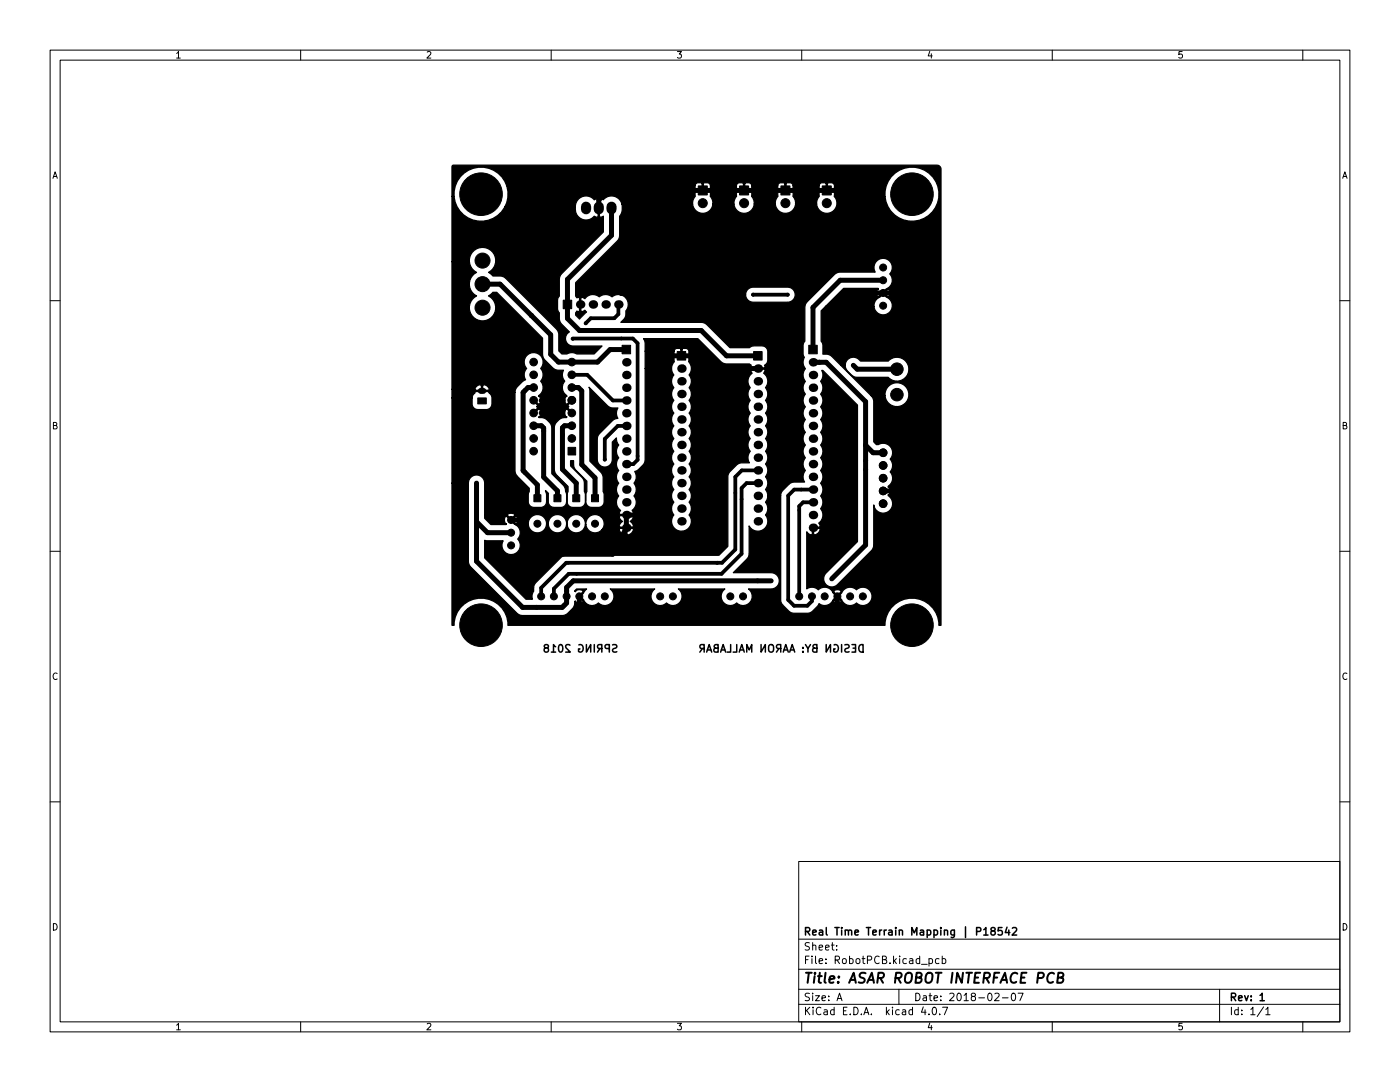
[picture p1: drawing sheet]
<svg xmlns="http://www.w3.org/2000/svg" width="279mm" height="216mm" viewBox="0 0 279 216" stroke-linecap="round" stroke-linejoin="round" font-family="sans-serif">
<g fill="none" stroke="#000" stroke-width=".2">
<path d="M10 10h259.4v195.9h-259.4zM12 12h255.4v191.9h-255.4zM35.2 10.7l.4-.4v1.3M35.2 11.6h.8M60 10v2M85.2 10.4l.5-.1 .3 .4-.8 .9h.8M110 10v2M135.2 10.3h.8l-.4 .5 .3 .1v.6l-.2 .1-.5-.1M160 10v2M185.6 10.2l-.4 1h.9M185.9 10.7v.9M210 10v2"/>
<path d="M235.9 10.3h-.6l-.1 .6 .2-.1h.5l.1 .2-.1 .5-.2 .1-.5-.1M260 10v2M10.6 35.6l.4-1.3 .4 1.3M10.7 35.2h.6M268 35.6l.4-1.3 .4 1.3M268.1 35.2h.6M10 60h2M267.4 60h2M10.7 84.9l.5-.1 .1-.4-.6-.1v1.3h.5l.1-.1 .1-.3-.3-.3M268.1 84.9l.5-.1 .1-.4-.6-.1v1.3h.5l.2-.4-.3-.3M10 110h2M267.4 110h2"/>
<path d="M11.4 134.4a.62 .62 0 0 0-.9 .4 .62 .62 0 0 0 .7 .8l.2-.1M268.8 134.4a.62 .62 0 0 0-.9 .4 .62 .62 0 0 0 .7 .8l.2-.1M10 160h2M267.4 160h2M159.4 171.9h108v32h-108zM10.7 184.3a.66 .66 0 0 1 .7 .6 .66 .66 0 0 1-.7 .7zM159.4 197.4h108M159.4 193.4h108M159.4 187.4h108M160.8 191.5h.5M161.5 190.8h-.7v1.5M161.5 198.2h-.5l-.2 .1v.4l.6 .3 .1 .4-.2 .3-.6-.1"/>
<path d="M161.5 188.1h-.5l-.2 .1v.5l.6 .2 .1 .4-.2 .3-.6-.1M162 190.8v.1M162 191.3v1M162.2 198.2v.1M162.2 188.7l.2-.1 .4 .1v.9M162.2 188.1v1.5M162.2 198.7v1M162.8 198.7h.7l-.7 1h.7M162.8 190.8v1.3l.2 .2M163.5 191.8l.7-.2-.1-.2-.4-.1-.2 .2v.7h.6M163.5 189.1l.7-.2-.1-.2-.4-.1-.2 .2v.7h.6M164 199.2l.8-.2-.1-.3h-.4l-.3 .2 .1 .7h.6"/>
<path d="M164.8 189.1l.7-.2-.1-.2-.4-.1-.2 .2v.7h.6M164.8 192.1v.2M164.8 191.4v.1M165.4 199.5v.2M165.4 198.7v.2M165.9 188.6h.6M166.1 188.1v1.3l.4 .2M166.7 191.6l.7-.1 .1-.2v-.4l-.2-.1h-.6v1.5M167 189.4v.2M167 188.7v.1M167 199.7l.5-1.5 .5 1.5M167 191.6l.5 .7"/>
<path d="M167.2 199.2h.7M168.2 191.4l.2-.1 .4 .1 .1 .6-.1 .2-.4 .1-.2-.2zM169.5 191.4l.5-.1 .3 .3-.2 .6h-.6M169.5 190.8v1.5M171 191.4l.3-.1 .3 .3v.4l-.3 .3-.3-.1-.2-.2zM172 191.3h.6M172.3 190.8v1.3l.3 .2M173.1 191.6l.7-.1 .2-.2-.1-.4-.2-.1h-.6v1.5M175.5 190.9a.71 .71 0 0 0-1 .5 .71 .71 0 0 0 .7 .9l.3-.2M176.1 191.5l.7-.1 .1-.2-.1-.3-.7-.1v1.5h.6l.3-.3a.39 .39 0 0 0-.4-.5M177.6 192.1v.2M178.3 190.8v1.5"/>
<path d="M178.5 191.7l.4 .6M178.9 191.3l-.6 .6M179.4 197.4v3M179.5 190.8v.1M179.5 191.3v1M180.9 191.4l-.4-.1-.3 .3 .1 .6h.6M181.5 191.4h.6l.1 .9M182.2 191.6l-.5 .1-.2 .2 .2 .4 .5-.1M182.8 198.2a.76 .76 0 0 1 .8 .7 .76 .76 0 0 1-.8 .8zM183.5 191.4l-.4-.1-.3 .3 .2 .6h.5M183.5 190.8v1.5M183.9 192.4h1.1"/>
<path d="M184.3 198.7h.5l.1 1M184.9 199l-.5 .1-.2 .2 .2 .4 .5-.1M185.4 191.4l.4-.1 .3 .3-.1 .6h-.6M185.4 198.7h.6M185.4 191.3v1.5M185.6 198.2v1.3l.4 .2M186.4 199.2l.7-.2-.1-.3h-.4l-.2 .2 .1 .7h.5M187.4 191.4l-.4-.1-.3 .3 .1 .6h.6M187.8 199.5v.2M187.8 198.7v.2M188 191.4l.5-.1 .3 .3-.2 .6h-.6M188 190.8v1.5"/>
<path d="M189.5 198.3l.6-.1 .3 .4-.9 1.1h.9M191.1 198.3l.2-.1a.8 .8 0 0 1 .5 .7 .8 .8 0 0 1-.5 .8l-.2-.2-.1-.4zM192.4 198.6l.4-.4v1.5M192.4 199.7h.9M194.1 198.8l-.3-.3 .1-.2 .2-.1h.4l.2 .3-.1 .2-.6 .2-.2 .2 .1 .4 .2 .2 .4-.1 .2-.2-.1-.4-.2-.2M195.3 199.1h1.2M197.3 198.2h.2a.8 .8 0 0 1 .5 .7 .8 .8 0 0 1-.5 .8 1 1 0 0 1-.2-1.5zM198.5 198.3l.6-.1 .3 .4-.9 1.1h.9M200 199.1h1.2M202 198.2h.2a.8 .8 0 0 1 .5 .7 .8 .8 0 0 1-.5 .8 1 1 0 0 1-.2-1.5zM203.2 198.2h1l-.7 1.5M243.4 197.4v6.5"/>
<path d="M268.1 184.3a.66 .66 0 0 1 .7 .6 .66 .66 0 0 1-.7 .7zM35.2 204.6l.4-.4v1.3M35.2 205.5h.8M60 203.9v2M85.2 204.3l.5-.1 .3 .4-.8 .9h.8M110 203.9v2M135.2 204.2h.8l-.4 .5 .3 .1v.6l-.2 .1-.5-.1M159.4 200.4h108M160 203.9v2M160.8 201v1.5M161 201.6l.6 .9M161.6 201l-.8 .8"/>
<path d="M162.3 201v.1M162.3 201.5v1M163.8 201.1a.71 .71 0 0 0-1 .5 .71 .71 0 0 0 .7 .9l.3-.2M164.5 201.5h.5l.1 1M165.1 201.8l-.5 .1-.2 .2 .2 .4 .5-.1M166.5 201.5h-.5l-.2 .3 .1 .6h.6M166.5 201v1.5M168.3 201.7h.5M169 201h-.7v1.5h.7M169.7 202.3v.2M170.4 201a.76 .76 0 0 1 .9 .7 .76 .76 0 0 1-.9 .8zM171.9 202.3v.2"/>
<path d="M172.4 202.5l.5-1.5 .5 1.5M172.5 202h.8M173.9 202.3v.2M176.9 201v1.5M177 201.9l.5 .6M177.5 201.5l-.6 .5M178.1 201v.1M178.1 201.5v1M179.5 201.5h-.5l-.2 .3 .1 .6h.6M180.1 201.5h.6l.1 1M180.8 201.8l-.5 .1-.3 .2 .3 .4 .5-.1M182.1 201.5h-.4l-.3 .3 .1 .6h.6"/>
<path d="M182.1 201v1.5M184.3 200.9l-.4 1.1h.9M184.6 201.5v1M185.4 202.3v.2M185.6 204.1l-.4 1h.9M185.9 204.6v.9M186.3 201h.1a.8 .8 0 0 1 .5 .7 .8 .8 0 0 1-.5 .8 1 1 0 0 1-.1-1.5zM187.5 202.3v.2M188.1 201h1l-.6 1.5M210 203.9v2M235.9 204.2h-.6l-.1 .6 .2-.1h.5l.1 .2-.1 .5-.2 .1-.5-.1M245.8 201v1.5"/>
<path d="M247.1 201.5h-.4l-.3 .3 .1 .6h.6M247.1 201v1.5M247.8 202.3v.2M247.8 201.5v.2M249.6 201.4l.4-.4v1.5M249.6 202.5h.9M252.2 200.9l-1.3 1.9M252.6 201.4l.4-.4v1.5M252.6 202.5h.9M260 203.9v2"/>
</g>
<g fill="none" stroke="#000" stroke-width=".3">
<path d="M108.9 129.3l-.3 .2v.3l.3 .3 .4-.1 .2-.5-.2-.2-.6-.2-.1-.2 .1-.2 .5-.1 .2 .2 .1 .2-.3 .3M110 130.1h.9M110.9 129l-.4-.4v1.5M111.6 128.8l.2-.2a.8 .8 0 0 1 .5 .8 .8 .8 0 0 1-.5 .7l-.2-.1-.1-.5zM113.7 128.8l-.5-.2-.3 .4 .9 1.1h-.9M115.5 128.7a.7 .7 0 0 1 .9 .7 .7 .7 0 0 1-.9 .6v-.5h.2M117 128.6v1.5l.9-1.5v1.5M118.6 128.6v1.5M119.7 129.4l-.5 .7M120.1 129.4l-.7-.1-.2-.2 .1-.3 .2-.2h.6v1.5M121.6 129.4l-.7-.1-.2-.2 .1-.3 .2-.2h.6v1.5M122.2 128.7l.6-.1 .2 .2v.4l-.6 .3-.2 .3 .3 .3 .6-.1"/>
<path d="M140.2 129.4l-.5 .7M140.5 129.4l-.7-.1-.1-.2v-.3l.3-.2h.5v1.5M141 130.1l.5-1.5 .5 1.5M141.2 129.7h.7M142.8 129.3a.4 .4 0 0 0-.4 .4 .4 .4 0 0 0 .3 .4h.6v-1.5l-.7 .2-.1 .2 .2 .3h.6M143.8 130.1l.5-1.5 .5 1.5M144 129.7h.7M145.8 128.6v1.5h-.7M147 128.6v1.5h-.7M147.5 130.1l.5-1.5 .5 1.5M147.7 129.7h.7M149 130.1v-1.5l.5 1.1 .5-1.1v1.5"/>
<path d="M151.9 128.6v1.5l.8-1.5v1.5M153.5 128.8a.5 .5 0 0 1 .5-.2 .5 .5 0 0 1 .4 .5v.5a.5 .5 0 0 1-.5 .5 .5 .5 0 0 1-.5-.5zM155.5 129.4l-.5 .7M155.8 129.4l-.7-.1-.1-.2v-.3l.2-.2h.6v1.5M156.3 130.1l.5-1.5 .5 1.5M156.5 129.7h.7M157.6 130.1l.5-1.5 .5 1.5M157.7 129.7h.8M160.2 130v.1M160.2 129.2v.1M160.7 128.6l.5 .8 .5-.8M161.2 129.4v.7"/>
<path d="M162.5 129.3a.4 .4 0 0 0-.3 .4 .4 .4 0 0 0 .3 .4h.5v-1.5l-.7 .2-.1 .2 .2 .3h.6M164.9 128.6v1.5l.8-1.5v1.5M166.5 128.7a.7 .7 0 0 1 .8 .7 .7 .7 0 0 1-.8 .6l-.1-.5h.3M168 128.6v1.5M168.6 128.7l.6-.1 .2 .2v.4l-.7 .3-.1 .3 .3 .3 .6-.1M170 128.6h.7v1.5h-.7M170.2 129.3h.5M171.7 128.7l.5-.1v1.5a.79 .79 0 0 1-.8-.5 .79 .79 0 0 1 .3-.9zM160.8 185.9l.7-.1 .1-.2-.1-.4-.2-.1h-.5v1.5M161.1 185.9l.5 .7M162.2 186.1l.7-.2-.1-.2-.4-.1-.2 .2 .1 .7h.5M163.5 185.7h.6l.1 .9"/>
<path d="M164.2 185.9l-.5 .1-.2 .2 .2 .4 .5-.1M164.9 185.1v1.3l.2 .2M166.6 185.1h.9M167 185.1v1.5M168 185.1v.1M168 185.6v1M168.7 185.7l.2-.1 .4 .1v.9M168.7 185.6v1M169.3 185.8l.2-.2 .4 .1 .1 .9M170.6 186.1l.7-.2v-.2l-.5-.1-.2 .2 .1 .7h.6M172.9 185.1h.9M173.3 185.1v1.5"/>
<path d="M174.2 186.1l.7-.2-.1-.2-.4-.1-.2 .2 .1 .7h.5M175.5 185.6v1M176 185.6l-.5 .3M176.5 185.6v1M176.9 185.6l-.4 .3M177.4 185.7h.6v.9M178 185.9l-.5 .1-.2 .2 .2 .4 .5-.1M178.8 185.1v.1M178.8 185.6v1M179.5 185.7l.2-.1 .3 .1 .1 .9M179.5 185.6v1M182 186.6v-1.5l.5 1 .5-1v1.5"/>
<path d="M183.7 185.7h.6v.9M184.3 185.9l-.5 .1-.2 .2 .2 .4 .5-.1M185 185.7l.5-.1 .3 .3-.2 .6h-.6M185 185.6v1.5M186.4 185.7l.4-.1 .3 .3-.1 .6h-.6M186.4 185.6v1.5M187.8 185.1v.1M187.8 185.6v1M188.5 185.7l.2-.1 .3 .1 .1 .9M188.5 185.6v1M190.5 185.6v1.2l-.3 .3-.4-.1M190.5 185.7l-.5-.1-.2 .3 .1 .6h.6"/>
<path d="M192.7 184.9v2.2M194.9 185.9l.7-.1 .2-.2-.1-.4-.2-.1h-.6v1.5M196.3 185.5l.5-.4v1.5M196.3 186.6h.9M198 185.7l-.2-.3v-.2l.2-.1h.5l.1 .3-.1 .2-.6 .2-.1 .2v.3l.2 .3 .5-.1 .1-.2-.1-.4-.2-.2M200 185.1h-.7l-.1 .7 .2-.1h.5l.1 .2v.5l-.2 .2-.6-.2M201 185l-.4 1.1h.9M201.3 185.6v1M202 185.2l.6-.1 .3 .4-.9 1.1h.9M245.8 199l.7-.1 .1-.2-.1-.4-.2-.1h-.5v1.5M246.1 199l.5 .7M247.2 199.2l.7-.2-.1-.3h-.4l-.2 .2 .1 .7h.5"/>
<path d="M248.4 198.7l.4 1 .3-1M249.7 199.5v.2M249.7 198.7v.2M251.5 198.6l.4-.4v1.5M251.5 199.7h.8"/>
</g>
<g fill="none" stroke="#000" stroke-width=".4">
<path d="M160.9 194.1h1.1M161.4 194.1l-.2 2M162.6 194.8l-.2 1.3M162.7 194.1l-.1 .2M163.2 194.8h.8M163.6 194.1l-.2 1.7 .1 .2 .3 .1M164.8 194.1l-.3 1.7 .3 .3M165.5 195.4l1-.2v-.3h-.8l-.2 .9 .2 .3 .6-.1M167.3 195.9v.2M167.4 194.9v.2M169.5 196.1l.9-2 .4 2M169.7 195.5h1"/>
<path d="M172.7 194.2a.85 .85 0 0 0-1 .1 .45 .45 0 0 0 .2 .8l.5 .1a.51 .51 0 0 1 .1 .6 .51 .51 0 0 1-.4 .3l-.7-.1M173.1 196.1l.9-2 .4 2M173.3 195.5h1M175.2 195.2l1-.1a.52 .52 0 0 0 .2-.5 .52 .52 0 0 0-.3-.5h-.8l-.2 2M175.7 195.2l.5 .9M178.7 195.2l1-.1a.52 .52 0 0 0 .3-.5 .52 .52 0 0 0-.4-.5h-.7l-.3 2M179.2 195.2l.5 .9M180.8 194.4a.69 .69 0 0 1 1.2 0 1.47 1.47 0 0 1-.6 1.7l-.6-.1a1.5 1.5 0 0 1 0-1.6zM182.8 195.1h.7l.3-.2a.45 .45 0 0 0-.2-.8h-.7l-.2 2 1-.1a.51 .51 0 0 0 .2-.5 .51 .51 0 0 0-.4-.4M184.9 194.4a.69 .69 0 0 1 1.2 0 1.47 1.47 0 0 1-.6 1.7l-.6-.1a1.5 1.5 0 0 1 0-1.6zM186.8 194.1h1.1M187.3 194.1l-.2 2"/>
<path d="M190.1 194.1l-.3 2M192.2 194.1l-.3 2-.9-2-.2 2M192.9 194.1h1.1M193.4 194.1l-.2 2M194.5 195.1h.7M195.6 194.1h-.9l-.3 2h1M196.3 195.2l1-.1a.52 .52 0 0 0 .3-.5 .52 .52 0 0 0-.4-.5h-.7l-.3 2M196.8 195.2l.6 .9M198.4 195.1h.6M199.4 194.1h-.9l-.3 2M199.7 196.1l.9-2 .4 2M199.9 195.5h1"/>
<path d="M203 194.3a.88 .88 0 0 0-1 0 .88 .88 0 0 0-.3 .9 .69 .69 0 0 0 .3 .8 .69 .69 0 0 0 .8-.1M203.8 195.1h.6M204.9 194.1h-1l-.2 2h.9M207.1 195.2l1-.1a.52 .52 0 0 0 .2-.5 .52 .52 0 0 0-.3-.5h-.8l-.2 2M210.4 194.3a.88 .88 0 0 0-1.1 0 .88 .88 0 0 0-.3 .9 .69 .69 0 0 0 .3 .8 .69 .69 0 0 0 .8-.1M211.1 195.1h.7l.3-.2a.45 .45 0 0 0-.2-.8h-.7l-.2 2 .9-.1a.51 .51 0 0 0 .3-.5 .51 .51 0 0 0-.4-.4"/>
</g>
<g fill="#000" stroke="#000" stroke-width=".2">
<path d="M139.3 37.1h1.9v1.8h-1.9zM147.6 37.1h1.8v1.8h-1.8zM155.9 37.1h1.7v1.8h-1.7zM164.1 37.1h1.8v1.8h-1.8zM112.4 59.9h1.7v1.7h-1.7zM124.2 68.9h1.6v1.7h-1.6zM135.2 70.1h1.7v1.7h-1.7zM150.4 70.1h1.7v1.7h-1.7zM161.4 68.9h1.7v1.7h-1.7zM95.4 79.4h1.7v1.2h-1.7zM106.6 98.7h1.3v1.4h-1.3zM110.6 98.7h1.3v1.4h-1.3z"/>
<path d="M114.3 98.7h1.4v1.4h-1.4zM113.4 89.3h1.5v1.5h-1.5zM118.1 98.7h1.3v1.4h-1.3z"/>
<circle cx="96" cy="38.7" r="4.2"/>
<circle cx="182" cy="38.7" r="4.2"/>
<circle cx="96.3" cy="56.7" r="1.5"/>
<circle cx="96.3" cy="52" r="1.5"/>
<circle cx="140.2" cy="40.5" r=".9"/>
<circle cx="148.5" cy="40.5" r=".9"/>
<circle cx="150.3" cy="58.8" r=".3"/>
<circle cx="156.7" cy="40.5" r=".9"/>
<circle cx="157.2" cy="58.8" r=".3"/>
<circle cx="165" cy="40.5" r=".9"/>
<circle cx="176.3" cy="55.9" r=".7"/>
<circle cx="176.3" cy="58.5" r=".7"/>
<circle cx="176.3" cy="53.4" r=".7"/>
<circle cx="96.3" cy="61.4" r="1.5"/>
<circle cx="106.5" cy="72.2" r=".76"/>
<circle cx="106.5" cy="77.3" r=".76"/>
<circle cx="106.5" cy="74.8" r=".76"/>
<circle cx="106.5" cy="79.9" r=".76"/>
<circle cx="108" cy="79.9" r=".3"/>
<circle cx="109.6" cy="79.9" r=".3"/>
<circle cx="110.9" cy="79.9" r=".3"/>
<circle cx="112.4" cy="79.9" r=".3"/>
<circle cx="114.1" cy="74.8" r=".76"/>
<circle cx="114.1" cy="72.2" r=".76"/>
<circle cx="114.1" cy="79.9" r=".76"/>
<circle cx="114.1" cy="77.3" r=".76"/>
<circle cx="114.3" cy="67.6" r=".3"/>
<circle cx="116.9" cy="64.5" r=".3"/>
<circle cx="170.3" cy="72.9" r=".3"/>
<circle cx="170.3" cy="61.3" r=".3"/>
<circle cx="176.3" cy="61" r=".7"/>
<circle cx="179" cy="78.7" r="1.25"/>
<circle cx="179" cy="73.7" r="1.25"/>
<circle cx="95.1" cy="96.4" r=".3"/>
<circle cx="106.5" cy="82.4" r=".76"/>
<circle cx="106.5" cy="87.5" r=".76"/>
<circle cx="106.5" cy="90" r=".76"/>
<circle cx="106.5" cy="84.9" r=".76"/>
<circle cx="108" cy="82.4" r=".3"/>
<circle cx="108.8" cy="81" r=".3"/>
<circle cx="109.6" cy="82.4" r=".3"/>
<circle cx="111" cy="82.4" r=".3"/>
<circle cx="111.6" cy="81" r=".3"/>
<circle cx="112.3" cy="82.4" r=".3"/>
<circle cx="114.1" cy="87.5" r=".76"/>
<circle cx="114.1" cy="82.4" r=".76"/>
<circle cx="114.1" cy="84.9" r=".76"/>
<circle cx="120.7" cy="91.7" r=".3"/>
<circle cx="176.3" cy="98" r=".76"/>
<circle cx="176.3" cy="95.4" r=".76"/>
<circle cx="176.3" cy="90.3" r=".76"/>
<circle cx="176.3" cy="92.9" r=".76"/>
<circle cx="102" cy="108.8" r=".7"/>
<circle cx="102" cy="106.3" r=".7"/>
<circle cx="102" cy="103.7" r=".7"/>
<circle cx="107.2" cy="104.5" r=".7"/>
<circle cx="108" cy="119" r=".7"/>
<circle cx="110.5" cy="119" r=".7"/>
<circle cx="111.2" cy="104.5" r=".7"/>
<circle cx="113.1" cy="119" r=".7"/>
<circle cx="115" cy="104.5" r=".7"/>
<circle cx="115.6" cy="119" r=".7"/>
<circle cx="118.2" cy="119" r=".7"/>
<circle cx="118.8" cy="104.5" r=".7"/>
<circle cx="120.7" cy="119" r=".7"/>
<circle cx="131.7" cy="119" r=".7"/>
<circle cx="134.3" cy="119" r=".7"/>
<circle cx="145.7" cy="119" r=".7"/>
<circle cx="148.3" cy="119" r=".7"/>
<circle cx="153.9" cy="115.9" r=".3"/>
<circle cx="159.5" cy="119" r=".7"/>
<circle cx="162" cy="119" r=".7"/>
<circle cx="164.6" cy="119" r=".7"/>
<circle cx="166" cy="115.5" r=".3"/>
<circle cx="167.1" cy="119" r=".7"/>
<circle cx="169.7" cy="119" r=".7"/>
<circle cx="172.2" cy="119" r=".7"/>
<circle cx="176.3" cy="100.5" r=".76"/>
<circle cx="96" cy="124.7" r="4.2"/>
<circle cx="109.6" cy="123.5" r=".3"/>
<circle cx="182" cy="124.7" r="4.2"/>
</g>
<path d="M117 41.2v.6M119.5 41.2v.6M122 41.2v.6" fill="none" stroke="#000" stroke-width="2"/>
<g fill="#000">
<circle cx="115.8" cy="60.7" r=".85"/>
<circle cx="118.3" cy="60.7" r=".85"/>
<circle cx="120.9" cy="60.7" r=".85"/>
<circle cx="123.4" cy="60.7" r=".85"/>
<circle cx="125" cy="74.8" r=".85"/>
<circle cx="125" cy="72.3" r=".85"/>
<circle cx="125" cy="77.4" r=".85"/>
<circle cx="125" cy="79.9" r=".85"/>
<circle cx="136" cy="73.5" r=".85"/>
<circle cx="136" cy="76.1" r=".85"/>
<circle cx="136" cy="78.6" r=".85"/>
<circle cx="151.2" cy="73.5" r=".85"/>
<circle cx="151.2" cy="78.6" r=".85"/>
<circle cx="151.2" cy="76.1" r=".85"/>
<circle cx="162.3" cy="72.3" r=".85"/>
<circle cx="162.3" cy="77.4" r=".85"/>
<circle cx="162.3" cy="74.8" r=".85"/>
<circle cx="162.3" cy="79.9" r=".85"/>
<circle cx="125" cy="85" r=".85"/>
<circle cx="125" cy="90.1" r=".85"/>
<circle cx="125" cy="92.6" r=".85"/>
<circle cx="125" cy="82.4" r=".85"/>
<circle cx="125" cy="95.1" r=".85"/>
<circle cx="125" cy="97.7" r=".85"/>
<circle cx="125" cy="87.5" r=".85"/>
<circle cx="136" cy="81.2" r=".85"/>
<circle cx="136" cy="83.7" r=".85"/>
<circle cx="136" cy="86.2" r=".85"/>
<circle cx="136" cy="88.8" r=".85"/>
<circle cx="136" cy="93.9" r=".85"/>
<circle cx="136" cy="98.9" r=".85"/>
<circle cx="136" cy="91.3" r=".85"/>
<circle cx="136" cy="96.4" r=".85"/>
<circle cx="151.2" cy="98.9" r=".85"/>
<circle cx="151.2" cy="81.2" r=".85"/>
<circle cx="151.2" cy="86.2" r=".85"/>
<circle cx="151.2" cy="91.3" r=".85"/>
<circle cx="151.2" cy="93.9" r=".85"/>
<circle cx="151.2" cy="83.7" r=".85"/>
<circle cx="151.2" cy="88.8" r=".85"/>
<circle cx="151.2" cy="96.4" r=".85"/>
<circle cx="162.3" cy="95.1" r=".85"/>
<circle cx="162.3" cy="82.4" r=".85"/>
<circle cx="162.3" cy="97.7" r=".85"/>
<circle cx="162.3" cy="85" r=".85"/>
<circle cx="162.3" cy="87.5" r=".85"/>
<circle cx="162.3" cy="90.1" r=".85"/>
<circle cx="162.3" cy="92.6" r=".85"/>
<circle cx="125" cy="102.8" r=".85"/>
<circle cx="125" cy="105.3" r=".85"/>
<circle cx="125" cy="100.2" r=".85"/>
<circle cx="136" cy="101.5" r=".85"/>
<circle cx="136" cy="104" r=".85"/>
<circle cx="151.2" cy="104" r=".85"/>
<circle cx="151.2" cy="101.5" r=".85"/>
<circle cx="162.3" cy="105.3" r=".85"/>
<circle cx="162.3" cy="100.2" r=".85"/>
<circle cx="162.3" cy="102.8" r=".85"/>
<circle cx="111.1" cy="123.5" r=".5"/>
</g>
<path d="M96 78h.4" fill="none" stroke="#000" stroke-width="1.2"/>
<g fill="none" stroke="#000" stroke-width="1">
<path d="M96.3 56.7h3.5l10.1 10.1v3.9l1.6 1.6h7.7l2.6-2.6h3.2M119.5 41.5v-1.6l1.9-1.9h50.3l11 11v55.4M122 41.5v5.5l-8.8 8.7v7.9l2.5 2.4h24.2l5.1 5h6.2M176.3 55.9h-8.6l-5.4 5.4v8.4M182.7 56.6l-1.8 1.9h-7.8l-2.8 2.8M106.5 77.3h-1.1l-1 1v15.6l2.8 2.9v2.6M106.5 79.9h.1M108 79.9h1.6M110.9 79.9h1.5M114.1 77.3h1.3l.7 .7v14.7l2.7 2.7v4M151.2 73.5h-7.7l-2.5-2.5h-8l-2.7 2.7v26l-3.1 3.1h-2.2v2.5l-2.7 5.3h-13.8l-4.7-6.8h-1.8M162.3 72.3h2.6l7.8 7.8v28.7l-6.7 6.7"/>
<path d="M170.3 72.9l.8 .8h8.1M95.1 96.4v15.6l9.2 9.2h7.9l.9-.9v-3.1l1.3-1.3h39.5M106.5 85h1.6l.4 .4v9.8l2.7 2.8v1.4M106.5 82.1v.3M108 82.4h1.6M108.8 81h2.8M111 82.4l1.2-.1 .1 .1M114.1 85h-1.4l-.5 .4v8.3l2.8 2.7v3M172.7 88.8l1.5 1.5h2.1M182.7 97.1l-.9 .9h-5.5v.2M95.1 104.1l2.2 2.2h4.7M115.6 119v1.9l2.6 2.6"/>
<path d="M167 119h.1v3.2l1.3 1.3M182.7 104.5v8l-11 11h-62.1"/>
</g>
<path d="M150.3 58.8h6.9M114.1 74.8h3.1l5.1 5.1h2.7M114.4 67.6h11.9l.9 .9v23.2l-.8 .9h-1.4M123.4 60.7v2l-.8 .8h-4.7l-1 1M125 85h-1.7l-2.6 2.6v4.1M151.2 96.4h-2.2l-1 1v13.1l-4 4h-30.5l-3 3v1.5M151.2 93.9h-3.2l-1.2 1.2v14.6l-2.7 2.6h-31.1l-5 5v1.7M162.3 97.7h-3.8l-1.2 1.2v20.8l1.2 1.2h2.6l.9-.9v-1M162.3 100.2h-2l-.8 .8v18" fill="none" stroke="#000" stroke-width=".75"/>
<path d="M90.3 33h96.6l.7 .2 .2 .6v91h-.4v-.6a5.4 5.4 0 0 0-5.7-4.8 5.4 5.4 0 0 0-5.1 5.4h-75.2v-.6a5.4 5.4 0 0 0-5.7-4.8 5.4 5.4 0 0 0-5.1 5.4h-.4v-28.4h3.3v15.6l.1 .6 .3 .5 9.2 9.3 .6 .3 .6 .1h7.9l.6-.1 1.6-1.5 .3-.5v-.7l.2-.1v.3l.5 .1 .9-.1 .1-.3-1-.9 1-.9-.1-.3-.8-.1-.6 .1v.3l-.2-.1 .4-.5h2l-1.3 1.5 .7 .7a1.82 1.82 0 0 0 2.9 .6 1.83 1.83 0 0 0 2.7-.1 1.83 1.83 0 0 0-.3-2.7l8.8 .1a1.83 1.83 0 0 0-.2 2.6 1.83 1.83 0 0 0 2.6 .1 1.83 1.83 0 0 0 2.7-.1 1.83 1.83 0 0 0-.3-2.7l9.2 .1a1.83 1.83 0 0 0-.2 2.6 1.83 1.83 0 0 0 2.6 .1 1.83 1.83 0 0 0 2.7-.1 1.83 1.83 0 0 0-.3-2.7h4.8a1.63 1.63 0 0 0 1.3-1.8 1.63 1.63 0 0 0-1.6-1.4h-7.5l3-3.2 .1-.6v-5.6l.1 .2a1.98 1.98 0 0 0 2.8 .5 1.98 1.98 0 0 0 .4-2.9 1.94 1.94 0 0 0 0-2.5l.3-.5 .1-.8h2.6v20.8l.2 .8 1.6 1.6 .9 .3 3.2-.1 1.4-1.3 .4-.6 .2 .2a1.83 1.83 0 0 0 2.5-.7h.2v.3l.5 .1 .9-.1 .1-.3-.8-.7-.7 .7h-.2l.7-.9h.4l.7 .8a1.82 1.82 0 0 0 2.9 .5 1.83 1.83 0 0 0 2.6 0 1.83 1.83 0 0 0 0-2.6 1.83 1.83 0 0 0-2.6 0 1.82 1.82 0 0 0-2.9 .6l-.7 .7h-.4l-.7-.9h.2l.7 .7 .8-.7a.78 .78 0 0 0-1.1-.4l-.4 .1v.3h-.2a1.82 1.82 0 0 0-2.9-.4 1.8 1.8 0 0 0-2.3-.2v-11.4l.2 .2a.81 .81 0 0 0 .9 .3v-1.2h.3v1.2l.2 .2 .7-.5 .4-.6-.1-.3h-1.5v-.2h1.5a.62 .62 0 0 0-.2-.8 1.96 1.96 0 0 0 .4-2.9 1.94 1.94 0 0 0 0-2.5 1.94 1.94 0 0 0 0-2.6 1.94 1.94 0 0 0 0-2.5 1.94 1.94 0 0 0 0-2.6 1.94 1.94 0 0 0 0-2.5 1.94 1.94 0 0 0 0-2.5 1.94 1.94 0 0 0 0-2.6 1.94 1.94 0 0 0 0-2.5 1.94 1.94 0 0 0 0-2.6 1.94 1.94 0 0 0 0-2.5l.4-.9v-.7l-.2-.6h.2l6.9 6.9v27.3l-6.5 6.5a1.63 1.63 0 0 0 .4 2.2 1.63 1.63 0 0 0 2.2-.1l6.7-6.8 .3-.5 .2-.6v-8a1.89 1.89 0 0 0 2.9 1.3 1.89 1.89 0 0 0 0-3.2l-.1-.2a.84 .84 0 0 0 .4-1.1l-.1-.4h-.3l.2-.3a1.98 1.98 0 0 0 .3-2.8 1.99 1.99 0 0 0 0-2.5 1.89 1.89 0 0 0 0-2.5 1.89 1.89 0 0 0-2.4-.4h-.4l-.5-.5v-8.1l-.1-.6-.4-.6h2.7l.1 .5a2.39 2.39 0 0 0 3.9 1.1 2.39 2.39 0 0 0-.7-4 2.39 2.39 0 0 0-3.3 2.4h-2.7l-6.1-6h.9l.1 .6 .3 .5 1.1 1 .5 .3h6.6a2.38 2.38 0 0 0 3.4 .1 2.38 2.38 0 0 0 0-3.4 2.38 2.38 0 0 0-3.4 0h-5.6l-.2-.3a1.63 1.63 0 0 0-1.8-.3 1.63 1.63 0 0 0-1 1.5h-.9l-2.3-2.1-1.3-.1v-2l-.3-.6v-6.1l.8-.8h9.7a1.83 1.83 0 0 0 2.9 1.3 1.83 1.83 0 0 0-.4-3.2l-.6-.7-1.5 1.2-.3 .6-.1 .8h-9.7l3.7-3.7h6.9v.2a.78 .78 0 0 0-.3 1.1l.1 .3 .2 .1 .8-.7h.3l.8 .7a.78 .78 0 0 0 .3-1.1l-.1-.3-.2-.1-.8 .8-.3-.1 1-.8a1.82 1.82 0 0 0 .5-2.9 1.83 1.83 0 0 0 0-2.5 1.83 1.83 0 0 0-2.4-.3 1.83 1.83 0 0 0-.5 2.4h-7l-.6 .1-.6 .4-5.4 5.4-.3 .5-.2 .6v6.8l-.3 .8v1.9l.2 .5-.2 .6v.8l.4 .9-.3 .5-.1 .7 .1 .8 .3 .5-.3 .5-.1 .8 .1 .7 .3 .5-.3 .5-.1 .8 .1 .8 .3 .5-.3 .5-.1 .7 .1 .8 .3 .5-.3 .5-.1 .8 .1 .7 .3 .6-.3 .5-.1 .7 .1 .8 .3 .5-.3 .5-.1 .8 .1 .7 .3 .5-.3 .5-.1 .8 .1 .8 .3 .5-.3 .5-.1 .7 .3 1.1h-2.1l-.8 .2-1.6 1.7-.3 .8h-2.6l-.1-.7-.3-.5 .3-.5 .1-.8-.1-.7-.3-.6 .3-.5 .1-.7-.1-.8-.3-.5 .3-.5 .1-.8-.1-.7-.3-.6 .3-.5 .1-.7-.1-.8-.3-.5 .3-.5 .1-.7-.1-.8-.3-.5 .3-.5 .1-.8-.1-.7-.3-.6 .3-.5 .1-.7-.1-.8-.3-.5 .3-.5 .1-.8-.1-.7-.3-.6 .1-.1a1.97 1.97 0 0 0-.5-2.7 .62 .62 0 0 0 .2-.8h-2.7l-.1 .2 .3 .6-.3 .2a1.96 1.96 0 0 0-.1 2.7 1.94 1.94 0 0 0 0 2.5 1.94 1.94 0 0 0 0 2.5 1.94 1.94 0 0 0 0 2.6 1.94 1.94 0 0 0 0 2.5 1.94 1.94 0 0 0 0 2.6l-.3 .5-.1 .7 .3 1.1h-1.8l-.6 .2-1.5 1.5-.4 .7-.1 14.2-1.7 1.8h-30.8l-.7 .4-5.2 5.3-.3 .5v1l-.3 .8 .1 .8h-1.3l-8.3-8.3v-3.5l3.7 .1a1.83 1.83 0 0 0 .5 2.4 1.83 1.83 0 0 0 2.5-.3 1.83 1.83 0 0 0-.1-2.4 1.82 1.82 0 0 0-.5-2.9h2.6l.1 .3a1.83 1.83 0 0 0 1.9 1.3 1.83 1.83 0 0 0 1.7-1.6h.3l.1 .3a1.83 1.83 0 0 0 1.9 1.3 1.83 1.83 0 0 0 1.7-1.6 1.97 1.97 0 0 0 2.7 1.4l.8-.7 .2-.7a1.97 1.97 0 0 0 2.8 1.4l.6-.4h3.4l.3 .6 .7 .5 .3-.2v-1.2h.2v1.2a.9 .9 0 0 0 1.2-.5l.1-.4-.1-.3h-2.6l-.1 .3h-3.4a1.82 1.82 0 0 0-.2-2.6h3.6l.3 .7 .3 .2-.3 .3a.67 .67 0 0 0-.2 .9h1.2v-2.3h.2v2.3h1.2l.1-.2-.1-.5-.5-.5 .5-.5 .1-.4-.1-.2h-2.6l-.1 .2h-3.6a1.83 1.83 0 0 0-2.1-.2 1.83 1.83 0 0 0-1 1.8l-.1-.4a1.83 1.83 0 0 0-2-1.6 1.83 1.83 0 0 0-1.6 2l-.1-.4a1.83 1.83 0 0 0-2-1.6 1.83 1.83 0 0 0-1.7 2h-.3v-.4a1.83 1.83 0 0 0-2-1.6 1.83 1.83 0 0 0-1.7 2h-2.6l-1-.9h.4l.7 .7a.78 .78 0 0 0 .4-1.1l-.1-.3-.3-.1-.7 .8h-.4l-.7-.8a.78 .78 0 0 0-.4 1.1l.1 .3 .3 .1-.1 .2h-3l-1.3-1.3v-.6h4.6l.7 .8 .7-.8v-.2l-.8-.2-.6 .2v.2h-4.6v-6.7a1.63 1.63 0 0 0-1.8-1.3 1.63 1.63 0 0 0-1.4 1.6h-3.3v-17h4l.1 1.7a1.13 1.13 0 0 0 1.1 .6h1.8a1.13 1.13 0 0 0 1-1.1 2.36 2.36 0 0 0-.3-1.9l-.3-.4h5.2v15.9l.4 .8 2.4 2.4v.7l-.2 .6v1.6a1.13 1.13 0 0 0 1.2 1l1.5-.1a1.13 1.13 0 0 0 1-1.1v-1.6l-.2-.6 .6 .6v2.1a1.13 1.13 0 0 0 1.1 .7l1.5-.1a1.13 1.13 0 0 0 1-1.1v-1.6l-.5-1.4-2.5-2.6v-9.1l-.1-.6-1-1.2-1.5-.4 .2-.1 .2-.5-.2-.9-.2-.1-1 1-.2-.2 1-1-.2-.3 .2-.3-1-.9 .2-.2 1 1a.83 .83 0 0 0 .4-1.2l-.2-.3-.2-.1 .2-.3a1.98 1.98 0 0 0 .2-2.8 1.99 1.99 0 0 0 0-2.5 1.92 1.92 0 0 0-.2-2.6 1.92 1.92 0 0 0-2.6 0 1.92 1.92 0 0 0-.1 2.7l-.4 1 .1 .7 .2 .5-.7 .4-1 .9-.3 .6-.1 .6h-5.2l-.1-.2h-2.6l-.1 .3a1.09 1.09 0 0 0-.6 1h-4v-1.7h4.6l.1 .2h1.2v-1h.2v1h1.2l.1-.3-.4-.6a.66 .66 0 0 0-.9-.1 1.09 1.09 0 0 0-1.5 .8h-4.6v-25.5h3.5l.1 .5a2.59 2.59 0 0 0 1.3 1.6 2.63 2.63 0 0 0-1.4 2.4 2.63 2.63 0 0 0 1.4 2.3 2.64 2.64 0 0 0-.9 4.1 2.64 2.64 0 0 0 4.1 0 2.64 2.64 0 0 0-.8-4l.9-.8h.7l9.2 9.2v3.5l.4 .8 1.8 1.8 .6 .2 1.4 .1a2.16 2.16 0 0 0 .2 2.2 1.89 1.89 0 0 0 .4 2.8l.1 .2a.84 .84 0 0 0-.4 1.1l.1 .4 .3 .1 .9-1 .2 .2-1 .9 .2 .3-.2 .3 1 1-.2 .2-.9-1a.84 .84 0 0 0-.4 1.2l.1 .3 .3 .1-.2 .1-.7 .1-.6 .2-.8 .8-.2 .6-.1 8.7 .3 .9 2.5 2.5v1l-.2 .6 .1 1.9a1.13 1.13 0 0 0 1 .7l1.6-.1a1.13 1.13 0 0 0 .9-1.1v-1.4l-.2-.6-.1-2.3-.3-.5-2.3-2.3v-1.1h.6v1.1l.2 .6 2.4 2.4-.2 4.3a1.13 1.13 0 0 0 1.2 1l1.5-.1a1.13 1.13 0 0 0 1-1.1l-.3-5.4-.4-.5-2.2-2.2v-14l-.2-.7 4 3.8 .5 .3h1.3l-.3 1 .3 1.1-.6 .1-.5 .3-2.9 3.1-.1 .6v4.4a1.5 1.5 0 0 0 1.6 1.2 1.5 1.5 0 0 0 1.4-1.5v-3.5l.8-.8 .2 .9 .3 .5-.3 .5-.2 .8 .2 .7 .3 .5-.3 .5-.2 .8 .2 .8 .3 .5-.3 .5-.2 .7 .2 .8 .3 .5-.3 .5-.2 .8 .2 .7 .3 .6-.1 .1a1.97 1.97 0 0 0 .4 2.7 .62 .62 0 0 0-.1 .8h2.6l.1-.2-.3-.6 .3-.2a1.96 1.96 0 0 0 .1-2.6 1.94 1.94 0 0 0 0-2.6l.3-.5 .2-.7-.3-1.1 .5-.2 1.1-1.1 .3-.5 .2-.5v-18.3h5.2l.2 .8 .3 .5a1.94 1.94 0 0 0 0 2.6 1.94 1.94 0 0 0 0 2.5 1.94 1.94 0 0 0 0 2.5 1.94 1.94 0 0 0 0 2.6 1.94 1.94 0 0 0 0 2.5 1.94 1.94 0 0 0 0 2.6 1.94 1.94 0 0 0 0 2.5 1.94 1.94 0 0 0 0 2.5 1.94 1.94 0 0 0 0 2.6 1.94 1.94 0 0 0 0 2.5 1.94 1.94 0 0 0 0 2.6 1.98 1.98 0 0 0 .1 2.7 1.98 1.98 0 0 0 2.8 0 1.98 1.98 0 0 0 .1-2.8 1.94 1.94 0 0 0 0-2.5 1.94 1.94 0 0 0 0-2.5 1.94 1.94 0 0 0 0-2.6 1.94 1.94 0 0 0 0-2.5 1.94 1.94 0 0 0 0-2.6 1.94 1.94 0 0 0 0-2.5 1.94 1.94 0 0 0 0-2.5 1.94 1.94 0 0 0 0-2.6 1.94 1.94 0 0 0 0-2.5 1.94 1.94 0 0 0 0-2.6 1.94 1.94 0 0 0 0-2.5 1.96 1.96 0 0 0-.1-2.7l.1-.8-.2-.2h-2.6l-.2 .2 .1 .8-.4 .7-.2 .7h-5.2v-3.4h5.7v.6l.2 .2h1.2v-1.2h.2v1.2h1.2l.2-.2v-.6l-.2-.4-.4-.2h-.6l-.2 .2-.4-.2h-.7l-.3 .2-.2 .4h-5.7l-.1-1.9-.3-.6h10.9l4.5 4.6 .6 .3 .6 .1h4.6l.3 .3-.1 .3 .1 .2h2.7l.1-.2-.1-.3a1.13 1.13 0 0 0 .6-1.1v-1.8a1.13 1.13 0 0 0-1.1-1h-1.9l-.6 .4h-3.9l-4.6-4.6-.8-.4-16.4-.1 .9-1 .1-1.3a1.97 1.97 0 0 0-1.2-3.2h25.1v.3a1.5 1.5 0 0 0 1.5 1.2h7.2a1.5 1.5 0 0 0 1.2-1.6 1.5 1.5 0 0 0-1.5-1.4h-7.2l-.5 .2-.4 .5-.3 .8h-25.4l-.7 .1-.6 .3-.5-.3-.7-.1-.8 .1-.5 .3-.2-.1a1.97 1.97 0 0 0-2.7 .5 .62 .62 0 0 0-.8-.2v2.7l.2 .1 .6-.3 .4 .4-1.4 1.4-.8-.8v-.5l.2-.3 .3 .1 .3-.1v-2.7l-.3-.1-.3 .1-.2-.3v-2.7l8.5-8.5 .3-.9v-3.9a2.95 2.95 0 0 0 .4-2.4h14.1l.1 .4a2.03 2.03 0 0 0 2.1 1.5 2.03 2.03 0 0 0 1.9-1.9h4.2v.4a2.03 2.03 0 0 0 2.2 1.5 2.03 2.03 0 0 0 1.8-1.9h4.2l.1 .4a2.03 2.03 0 0 0 2.1 1.5 2.03 2.03 0 0 0 1.9-1.9h4.2v.4a2.03 2.03 0 0 0 3 1.2 2.03 2.03 0 0 0 .5-3.1h10.1l.2 1a5.4 5.4 0 0 0 8.8 2.5 5.4 5.4 0 0 0-1.6-9 5.4 5.4 0 0 0-7.4 5.5h-10.1v-.9l-.1-.2h-2.8l-.1 .2-.1 .9a2.04 2.04 0 0 0-.4 1.5h-4.2l-.1-.7-.5-.8 .1-.9-.2-.2h-2.7l-.2 .2v.9a2.04 2.04 0 0 0-.5 1.5h-4.2l-.1-.7-.4-.8v-.9l-.1-.2h-2.8l-.1 .2-.1 .9a2.04 2.04 0 0 0-.4 1.5h-4.2l-.1-.7-.5-.8 .1-.9-.2-.2h-2.7l-.2 .2v.9a2.04 2.04 0 0 0-.5 1.5h-14.1l-.1-.3a2.13 2.13 0 0 0-3.6-.5l-.5-.3-.3 .2v3.4l.3 .2 .5-.3v3.2l-8.5 8.5-.3 .9v3.4l-.3 .8v1.9a2.42 2.42 0 0 1 .3 1.8l.3 .9 1.7 1.7-.1 .1a1.5 1.5 0 0 0-.6 1.4 1.5 1.5 0 0 0 1 1.3l6.2 .1-1.5 1.5h-3.5l-1.2-.2-.7 .2h-1.1l-.6-.6v-3.5l-.4-.8-10.1-10.2-.9-.4h-1.7l-.9-.7 .4-.3a2.64 2.64 0 0 0-.5-4.5 2.64 2.64 0 0 0-3.7 2.6h-3.5v-13h.4l.2 1a5.4 5.4 0 0 0 4.7 3.9 5.4 5.4 0 0 0 5.3-2.9h14v.6a2.14 2.14 0 0 0 1.4 2 2.14 2.14 0 0 0 2.4-.7l.5 .3 .3-.2v-3.4l-.3-.2-.5 .3-.1-.2a2.14 2.14 0 0 0-2.4-.4 2.14 2.14 0 0 0-1.3 1.9h-14l.3-.7a5.2 5.2 0 0 0 0-3.5h37.6v.7l.2 .2h1.2v-1.3h.3v1.3h1.2l.2-.2v-.7h5.2v.7l.1 .2h1.3v-1.3h.2v1.3h1.3l.1-.2v-.7h5.2v.7l.2 .2h1.2v-1.3h.3v1.3h1.2l.2-.2v-.7h5.2v.7l.1 .2h1.3v-1.3h.2v1.3h1.3l.1-.2v-.9l-.5-.3h-.7l-.2 .1-.4-.1h-.8l-.3 .2-.1 .3h-5.2l-.2-.3-.4-.2h-.7l-.1 .1-.4-.1h-.8l-.3 .2-.2 .3h-5.2l-.1-.3-.4-.2h-.7l-.2 .1-.4-.1h-.8l-.3 .2-.1 .3h-5.2l-.2-.3-.4-.2h-.7l-.1 .1-.4-.1h-.8l-.3 .2-.2 .3h-37.6a5.4 5.4 0 0 0-6.2-3.5 5.4 5.4 0 0 0-4.3 5.7h-.4zM176.1 97.9l.2-.1 .1 .2-.2 .2z" fill="#000" stroke="#000" stroke-width=".25"/>
</svg>
